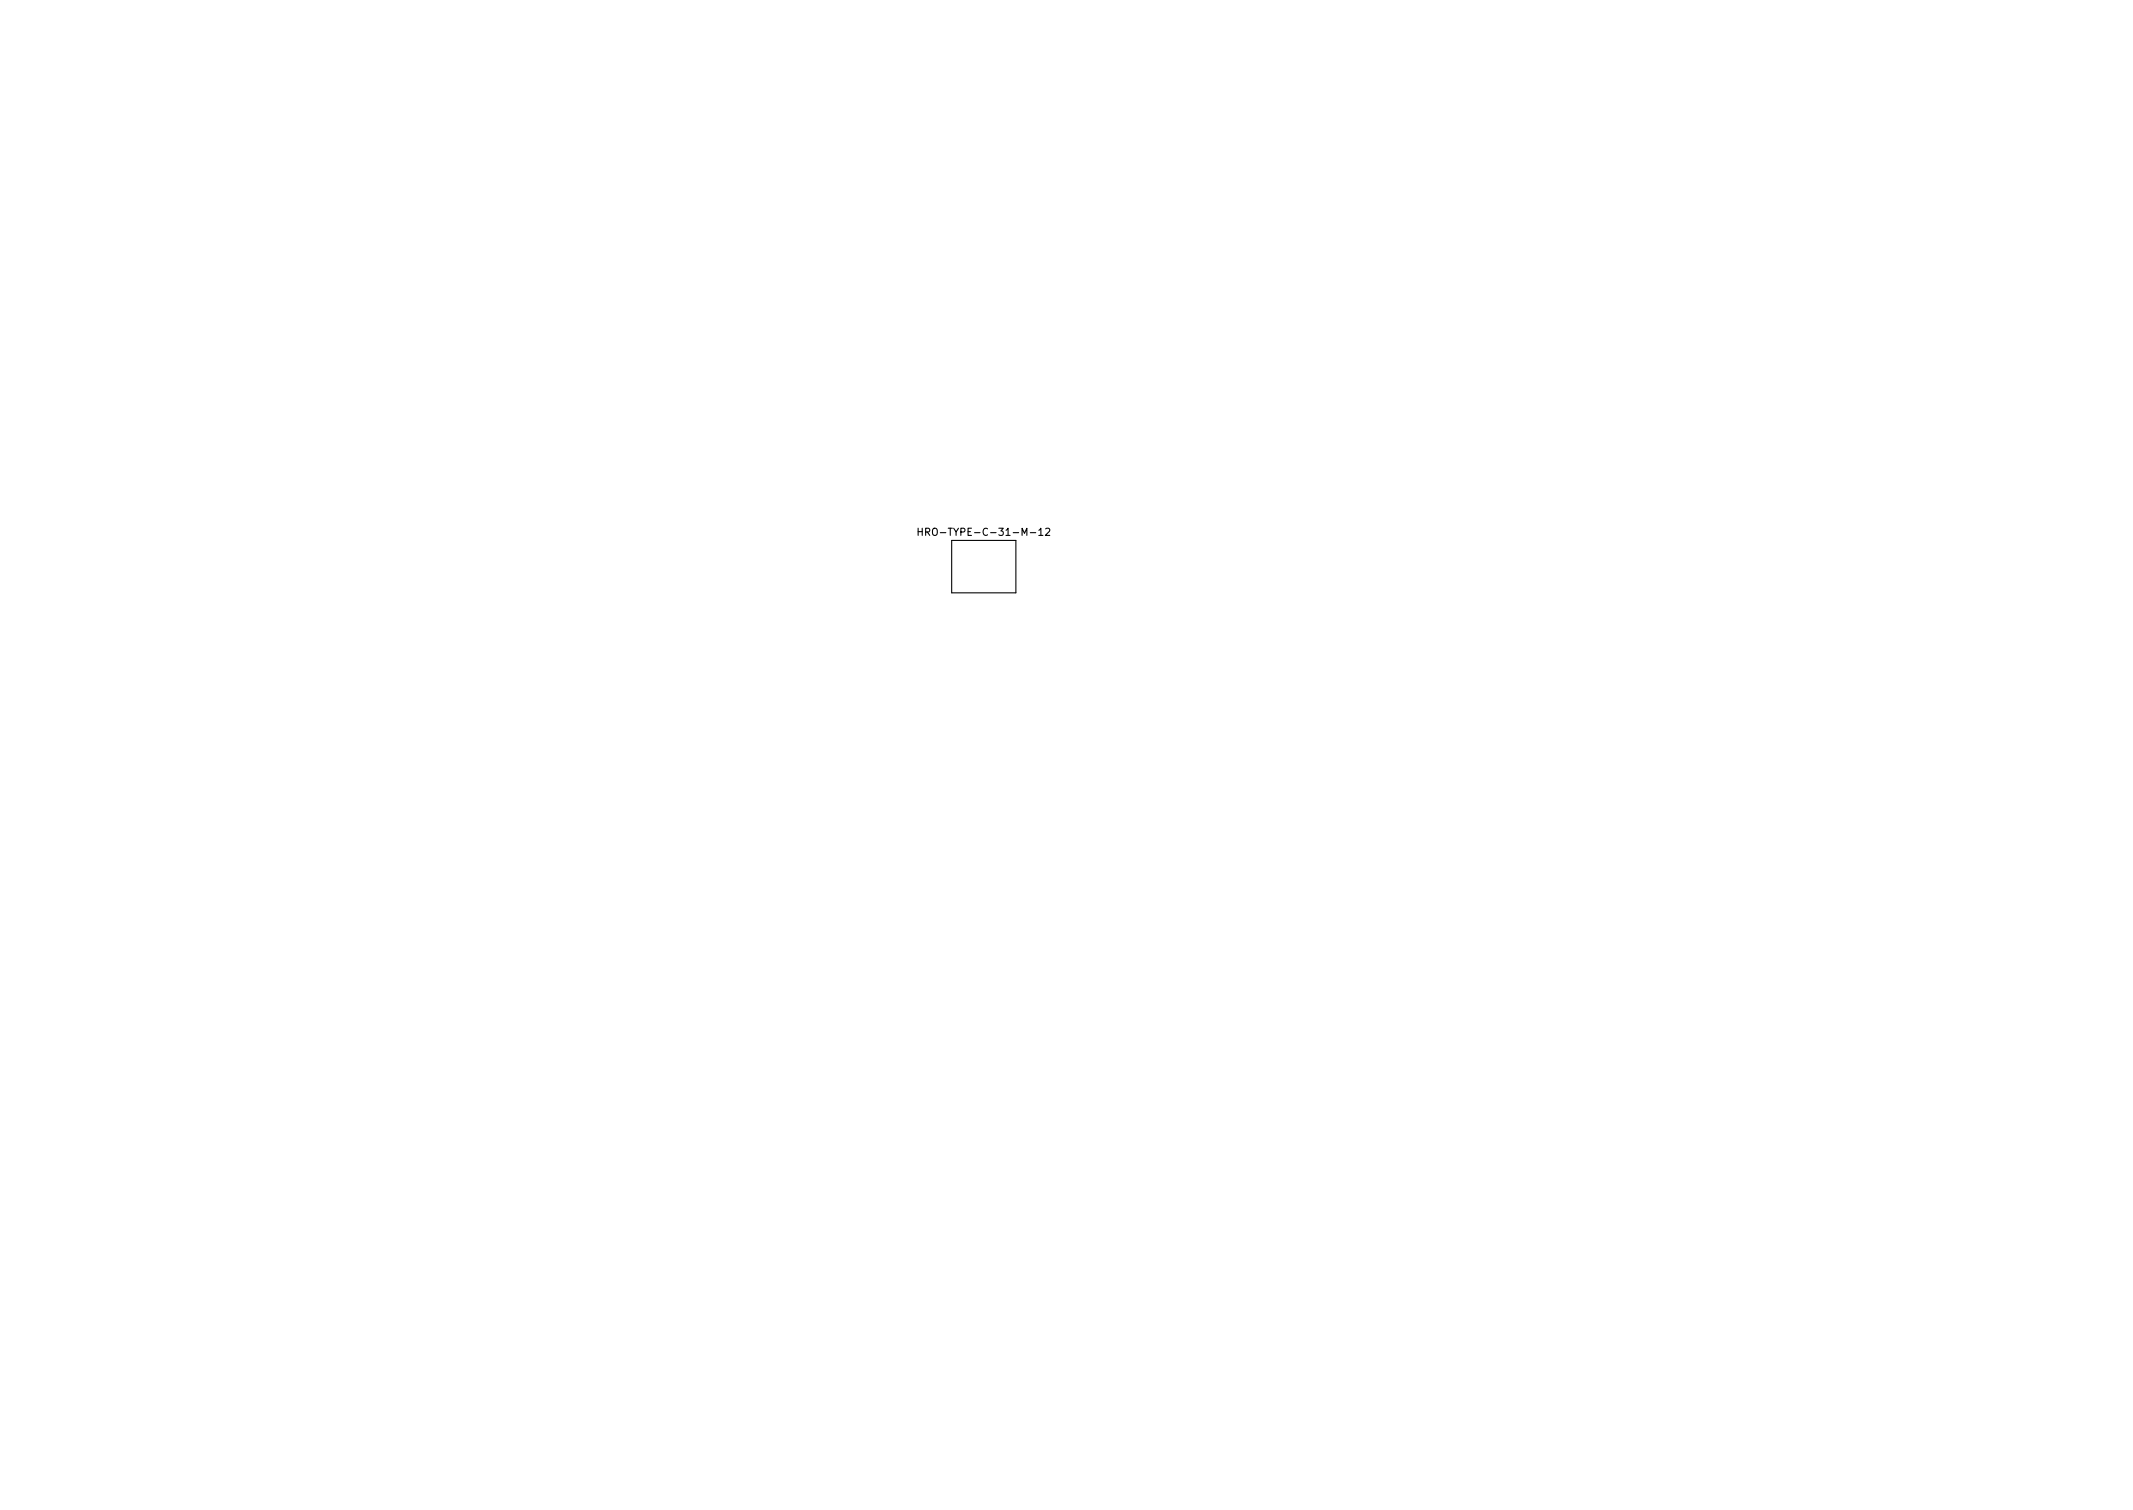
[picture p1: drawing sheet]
<svg xmlns="http://www.w3.org/2000/svg" width="297mm" height="210mm" viewBox="0 0 297 210" stroke-linecap="round" stroke-linejoin="round" font-family="sans-serif">
<defs><g id="words">
<text font-size="1.4" x="129.8" y="74.6">HRO-TYPE-C-31-M-12</text>
</g></defs>
<path d="M127.9 73.6v1M127.9 74h.5M128.4 73.6v1M128.9 74.1l.5-.1 .1-.1-.1-.3h-.5v1M129.1 74.1l.4 .5M132.5 75.2h9v7.3h-9zM144.7 73.8l.3-.2v1M144.7 74.6h.5M145.6 73.6h.4l.2 .2-.6 .8h.6" fill="none" stroke="#000" stroke-width=".15"/>
<use href="#words"/>
</svg>
